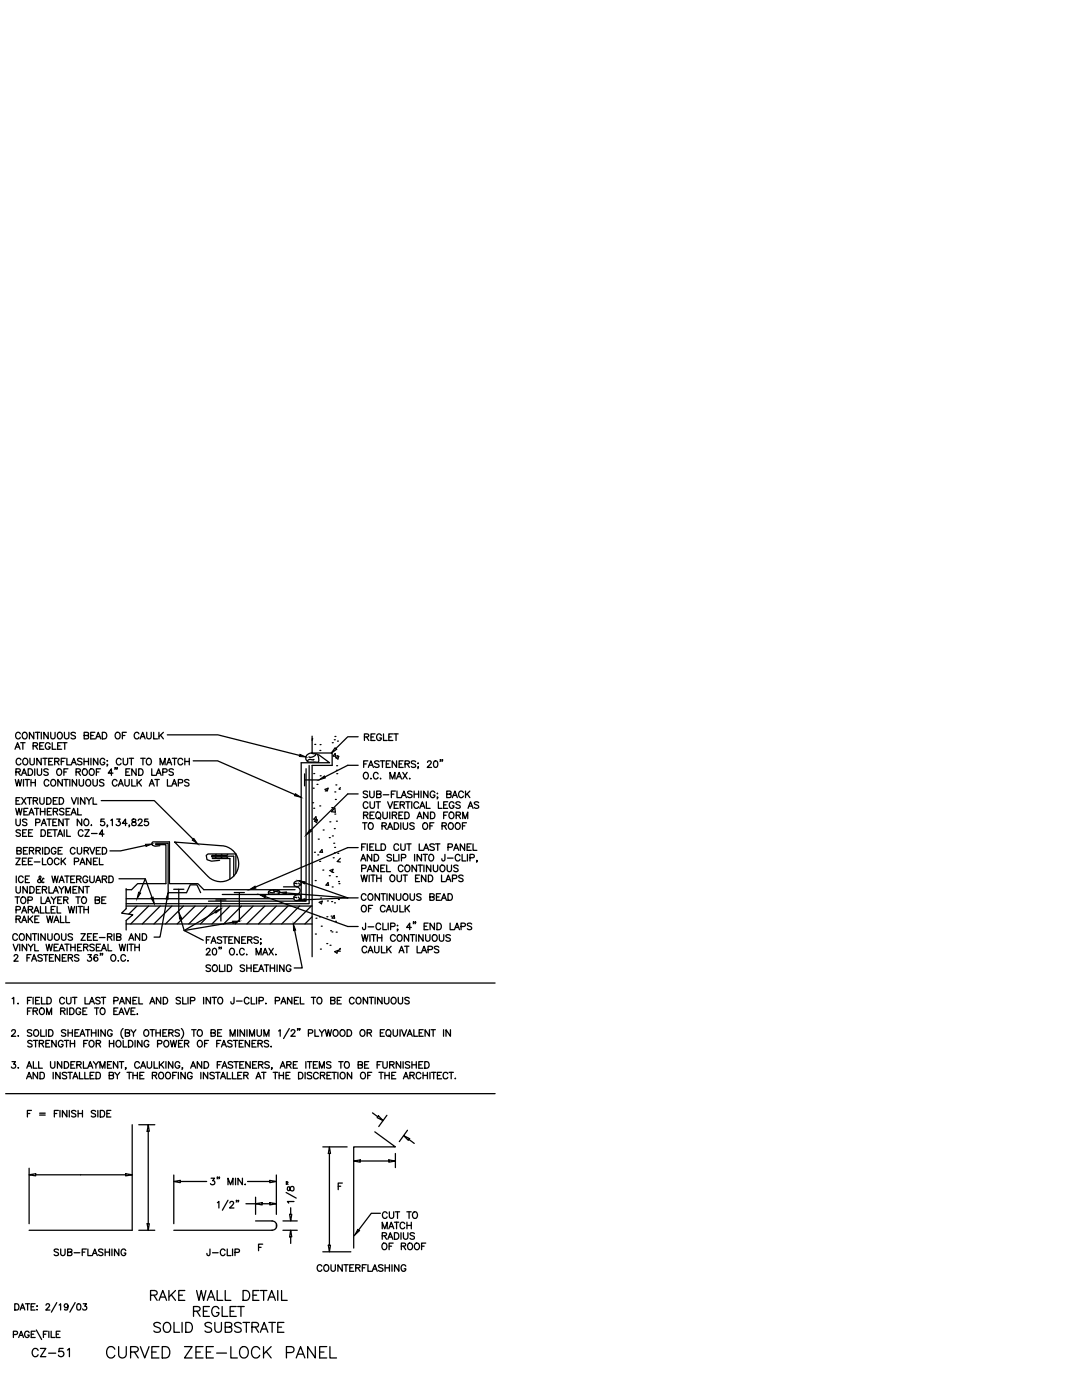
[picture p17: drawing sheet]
<svg xmlns="http://www.w3.org/2000/svg" width="216mm" height="279mm" viewBox="0 0 216 279" stroke-linecap="round" stroke-linejoin="round" font-family="sans-serif">
<defs><g id="words">
<text font-size="5.7" x="20.1" y="272.3">CURVED ZEE-LOCK PANEL</text>
<g font-size="4.9">
<text x="28.9" y="260.7">RAKE WALL DETAIL</text>
<text x="37.4" y="263.9">REGLET</text>
<text x="29.6" y="267.1">SOLID SUBSTRATE</text>
<text x="5.3" y="272">CZ-51</text>
</g>
<g font-size="4">
<text x="71.6" y="148.9">REGLET</text>
<text x="70.9" y="183.1">OF CAULK</text>
<text x="75.1" y="250.5">OF ROOF</text>
</g>
</g></defs>
<!-- layer: BORDER -->
<g fill="none" stroke="#000" stroke-width=".25">
<path d="M1.1 196.2h97.7M1.1 218.3h97.7M11.3 260l-1 1.9M15 260l-1.1 1.9M2.7 266.3h.7l.1-.2-.1-.3-.7-.1v1.2M2.9 260.2h.5a.68 .68 0 0 1 .4 .6 .68 .68 0 0 1-.4 .6h-.5zM3.7 266.9l.5-1.2 .5 1.2M4 261.4l.5-1.2 .5 1.2M4.2 261h.6M5.1 260.2h.8M5.5 260.2v1.2M5.8 266a.46 .46 0 0 0-.5-.3 .46 .46 0 0 0-.4 .4v.3a.45 .45 0 0 0 .5 .5 .45 .45 0 0 0 .4-.5h-.3"/>
<path d="M6.2 260.8h.5M6.2 266.3h.5M7 260.2h-.8v1.2h.8M7 265.7h-.8v1.2M7.2 265.4l1.1 1.9M7.4 260.6v.1zM7.4 261.3v.1zM8.7 266.3h.5M9.2 260.5l.1-.2 .4-.1 .2 .4-.8 .8h.9M9.4 265.7h-.7v1.2M9.7 265.7v1.2M10.2 265.7v1.2h.7"/>
<path d="M11.2 266.3h.5M11.8 260.4l.3-.2v1.2M12 265.7h-.8v1.2M13.6 260.6a.38 .38 0 0 1-.5 .4 .38 .38 0 0 1-.2-.6 .38 .38 0 0 1 .6 0l.1 .2a.59 .59 0 0 1-.5 .8l-.2-.1M15.5 260.3a.39 .39 0 0 1 .6 .1v.3a.53 .53 0 0 1-.5 .7 .82 .82 0 0 1-.1-1.1zM16.6 260.2h.7l-.4 .5a.41 .41 0 0 1 .3 .6 .41 .41 0 0 1-.7-.1"/>
</g>
<!-- layer: STRCTR -->
<g fill="none" stroke="#000" stroke-width=".25">
<path d="M62.3 146.9v3.4h4v2.5h-4v38.1M62.3 147.5l.1-.1-.1 .4M62.5 157.3h.1M62.6 154.4h.1M62.8 148.6h.1M63.3 156.5h.1M63.8 149.8h.1M63.9 148.6h.1M63.9 154.8h.1M64.9 157.5l.6-.2-.2 .5zM64.9 157.9h.1M65.1 157.7h.1"/>
<path d="M66.3 148.2h.1M66.7 147.6h.1M66.8 158h.1M66.8 147h.1M66.9 150.4l.1 .5h-.5zM66.9 159.5h.1M67 151.2l.6-.2-.2 .5zM67 156.6h.1M67.1 153.7h.1M67.2 152.8h.1M67.2 154.4h.1M67.2 150.8h.1"/>
<path d="M67.3 147.9h.1M67.9 157.2l-.2 .3h.2M25.2 177.3v4l-.9 .9 2.2 .4-1.3 1.1v1.9M34.9 168.1l9.1 .7a3.6 3.6 0 0 1 3.3 5 3.6 3.6 0 0 1-5.8 1.1zM62.4 160.2h.1M62.6 161.3h.1M62.7 170.1h.1M62.7 163.9l.6-.3-.1 .6zM62.9 175.7h.1M63 163l.1 .5h-.5zM63.4 170.6h.1M63.5 167.5h.1"/>
<path d="M63.8 171.9h.1M63.8 160.8h.1M64 179.2h.1M64.2 169.6l.2 .5h-.6zM64.4 173.6h.1M64.5 165.6h.1M65.3 179.8h.1M65.5 176.1l.1 .6-.5-.1zM65.7 167.2h.1M65.7 174.8h.1M65.8 164h.1M65.8 173.7l.6-.2-.1 .5z"/>
<path d="M66.2 179.9h.1M66.2 161.2h.1M66.3 177h.1M66.3 166.8h.1M66.4 174.1h.1M66.5 171.2h.1M66.6 168.3h.1M66.7 165.4h.1M66.7 170.2h.1M66.8 169.1h.1M66.8 162.5h.1M66.8 161.3l.1 .8-.8-.1z"/>
<path d="M67.1 175h.1M67.1 163.9h.1M67.4 170.3h.1M67.5 179.5h.1M67.5 175.9h.1M67.6 176.4h.1M67.9 171.3l-.6 .6 .6 .1M25.2 180.8h37.1M25.2 184.4h37.1M27.3 180.8l-1.6 1.6M29.7 180.8l-3.6 3.6M32 180.8l-3.6 3.6"/>
<path d="M34.3 180.8l-3.6 3.6M36.6 180.8l-3.6 3.6M38.9 180.8l-3.5 3.6M41.2 180.8l-3.5 3.6M43.6 180.8l-3.6 3.6M45.9 180.8l-3.6 3.6M48.2 180.8l-3.6 3.6M50.5 180.8l-3.6 3.6M52.8 180.8l-3.5 3.6M55.1 180.8l-3.5 3.6M57.5 180.8l-3.6 3.6M59.8 180.8l-3.6 3.6"/>
<path d="M62.1 180.8l-3.6 3.6M62.3 183l-1.5 1.4M62.9 186.4h.1M63 183.3h.1M63.7 180.1l.6-.3-.2 .6zM63.7 183h.1M63.9 189.4h.1M64.1 184.8h.1M65.2 188.3h.1M65.2 183h.1M65.9 188.7h.1M66 185.8h.1"/>
<path d="M66.1 182.8h.1M66.2 186h.1M66.7 182.7l.1 .6-.5-.1zM66.7 180.2h.1M66.8 189.9l.6-.2-.2 .5zM66.9 183.9h.1M67.1 186h.1M67.9 189.4v-.1l-.4 .5h.4"/>
</g>
<!-- layer: CMP-FLSH -->
<g fill="none" stroke="#000" stroke-width=".25">
<path d="M60.8 154.4v2.4M60.8 155.7h2.9M61.1 153.4v26.4h-19.5M61.2 150.7l.2-.1a1.09 1.09 0 0 1 1.2-.2 .98 .98 0 0 1 1 1.3 .5 .5 0 0 1-.3 .5 .5 .5 0 0 1-.5-.1h-.4a.93 .93 0 0 1-1.1-.2 .93 .93 0 0 1-.2-1.1zM61.7 152.8v27.6h-36.5M62.6 151.6l-.1 .1a.93 .93 0 0 0-1.2 .2M63 150.5a1.05 1.05 0 0 1-1.3 .5M63.6 150.6l2.2 1.6h-5.7v27.4M25.2 179.4h33.3M31 168.6h2.1v7.8h-5.6l-1.2 1.2h-1.1M31 168.3h2.6v9.9h3.6l.8-1.6h1.3l.7 1.6M31.9 168.8l-1 .1-.5-.2-.1-.5 .2-.2h3.3v8.4h5.7l1.2 1.2h18.2"/>
<path d="M34.7 177.5h2M35.7 177.5v4.6M42.4 171.3h3.5v4.1M42.4 170.9h4.2v4M43 171l.1 .2M43.1 179.6h2M43.1 170.5l-.1 .2M43.8 171.7l-1.6 .2-.9-.3-.1-.9 .3-.3h5.6v3.9M44.1 179.6v4.2M44.1 171l.2 .2M44.3 170.5l-.2 .2M45.5 170.5l-.2 .2h-2.9l-.2 .2 .2 .1h2.9l.2 .2"/>
<path d="M46.7 178.1h2.1M47.8 178.1v5.7M53.6 177.9l.7-.3a2.04 2.04 0 0 1 1.5 .3 .84 .84 0 0 1-1.1 .6l-1.1-.1zM53.6 177.9l.4 .2 .8 .1M54.6 178l.5-.1 .7 .3M56.6 177h2.5a.76 .76 0 0 1 .8 .8 .76 .76 0 0 1-.8 .7h-14.7M58.6 179.2h.6M58.7 176.4h.6M59.2 179.7l-.4-.1-.2-.5a.89 .89 0 0 1 1.4-.4v.2a.72 .72 0 0 1-.9 .8M59.3 176.9l-.6-.2v-.3a.86 .86 0 0 1 1.3-.5l.1 .1a.74 .74 0 0 1-.9 .9M59.5 179l.2 .3h.3M59.6 176.2l.1 .2 .4 .1"/>
<path d="M26.4 224.5v21h-20.6M74.8 225.9l4.1 3h-8.3v20.2M34.7 245.5h19.6M51 243.7h3.3M55.1 244.2v.8"/>
</g>
<!-- layer: DIM-TXT -->
<g fill="none" stroke="#000" stroke-width=".25">
<path d="M3 149.5l.5-1.3 .5 1.3M3.1 155.6l.3 1.3 .3-1.3 .3 1.3 .3-1.3M3.2 154.1l.7-.1 .1-.4-.8-.2v1.3M3.2 149.1h.6M3.2 159.8h.5M3.6 154.1l.4 .6M4 159.2h-.8v1.3h.8M4 146.5a.53 .53 0 0 0-.7-.3 .53 .53 0 0 0-.2 .8 .48 .48 0 0 0 .4 .5 .48 .48 0 0 0 .5-.4M4.1 148.2h.9M4.2 151.7a.54 .54 0 0 0-.8-.3 .54 .54 0 0 0-.2 .7 .49 .49 0 0 0 .4 .5 .49 .49 0 0 0 .6-.3M4.3 154.7l.5-1.3 .5 1.3M4.3 159.2l.9 1.3"/>
<path d="M4.5 154.3h.6M4.6 146.3a.6 .6 0 0 1 .8 .1 .6 .6 0 0 1-.1 .9 .6 .6 0 0 1-.8-.1 .6 .6 0 0 1 .1-.9zM4.6 148.2v1.3M4.7 151.5a.62 .62 0 0 1 .9 .2 .62 .62 0 0 1-.3 .9 .63 .63 0 0 1-.8-.3 .63 .63 0 0 1 .2-.8zM4.7 155.6v1.3M5 155.6h.9M5.2 159.2l-.9 1.3M5.4 155.6v1.3M5.4 159.2h.9M5.6 153.4h.5a.7 .7 0 0 1 .4 .7 .7 .7 0 0 1-.4 .6h-.5zM5.9 159.2v1.3M6 151.3v1l.4 .3 .4-.1v-1.2"/>
<path d="M6.2 155.6v1.3M6.2 156.2h.9M6.6 148.9l.8-.1v-.4l-.8-.2v1.3M6.6 159.8l.8-.1v-.4l-.8-.1v1.3M6.7 146.1v1.4l-.8-1.4v1.4M6.9 153.4v1.3M7.1 155.6v1.3M7.1 148.9l.4 .6M7.1 146.1h.8M7.1 159.8l.4 .7M7.4 153.4v1l.4 .3 .4-.1 .1-1.2M7.5 146.1v1.4"/>
<path d="M7.9 148.9h.5M7.9 159.2v.9l.4 .4 .4-.2 .1-1.1M8.2 151.3v1.3l-.8-1.3v1.3M8.2 146.1v1.4M8.5 151.3h.9M8.7 148.2h-.8v1.3h.8M9 151.3v1.3M9.3 159.2h.5a.71 .71 0 0 1 .4 .6 .71 .71 0 0 1-.4 .7h-.5zM9.6 153.6l-.3-.2-.6 .2 .2 .3 .6 .3 .1 .2v.2l-.3 .1-.6-.1M9.6 146.1v1.4l-.9-1.4v1.4M9.7 152h.5M9.7 155.9a.48 .48 0 0 0-.5-.3 .48 .48 0 0 0-.4 .5v.3a.48 .48 0 0 0 .4 .5 .48 .48 0 0 0 .5-.3"/>
<path d="M10 148.5a.49 .49 0 0 0-.6-.3 .49 .49 0 0 0-.4 .5v.3a.48 .48 0 0 0 .5 .5 .48 .48 0 0 0 .5-.5h-.3M10.1 146.1v1l.4 .4 .4-.2 .1-1.2M10.4 155.6a.62 .62 0 0 1 .7 .6 .62 .62 0 0 1-.7 .6l-.3-.4zM10.4 148.2v1.3h.8M10.5 151.3h-.8v1.3h.8M10.6 159.8h.5M10.9 152l.8-.1v-.4l-.8-.2v1.3M11.4 152l.4 .6M11.4 159.2h-.8v1.3h.8M11.5 148.9h.5M11.5 153.5a.62 .62 0 0 1 .8 .6 .62 .62 0 0 1-.8 .6l-.2-.5zM11.5 146.3a.62 .62 0 0 1 1 .2 .62 .62 0 0 1-.3 .9 .63 .63 0 0 1-.8-.3 .63 .63 0 0 1 .1-.8z"/>
<path d="M11.8 159.2h.5a.71 .71 0 0 1 .4 .6 .71 .71 0 0 1-.4 .7h-.5zM12.2 152h.5M12.3 148.2h-.8v1.3h.8M12.4 155.6v1.3l-.9-1.3v1.3M12.5 148.2h.9M12.7 154.1h.5M12.7 155.6h.9M12.9 146.1v1l.3 .4 .5-.2v-1.2M12.9 148.2v1.3M13 151.3h-.8v1.3M13.2 155.6v1.3M13.3 151.3v1.3h.8"/>
<path d="M13.6 153.4h-.9v1.3M13.9 155.6v1.3M14.2 152.6l.5-1.3 .5 1.3M14.3 159.2l.5 1.3 .4-1.3M14.4 152.2h.6M15.1 146.3l-.4-.2-.5 .2 .1 .4 .8 .4v.2l-.4 .2-.5-.2M15.2 154.1l.7-.1 .1-.4-.8-.2v1.3M15.3 155.6v1.3l-.9-1.3v1.3M15.6 159.2v1.3M15.6 154.1l.5 .6M15.8 155.6v.9l.4 .4 .4-.2 .1-1.1M16.3 151.5l-.3-.2-.4 .1-.1 .4 .7 .3 .1 .4-.3 .1-.5-.1"/>
<path d="M16.5 153.6a.62 .62 0 0 1 1 .2 .62 .62 0 0 1-.3 .9 .63 .63 0 0 1-.8-.3 .63 .63 0 0 1 .1-.8zM16.8 152h.9M16.8 151.3v1.3M16.8 146.8l.8-.1v-.4l-.8-.2v1.4l.8-.2 .1-.3-.3-.2M16.9 159.2v1.3l-.8-1.3v1.3M17.2 155.8l.2-.2a.61 .61 0 0 1 .7 .6 .61 .61 0 0 1-.7 .6l-.3-.4zM17.3 159.2l.4 .6v.7M17.7 151.3v1.3M17.9 153.6a.62 .62 0 0 1 .9 .2 .62 .62 0 0 1-.3 .9 .63 .63 0 0 1-.7-.3 .63 .63 0 0 1 .1-.8zM18.1 146.8h.5M18.1 151.3v1.3M18.3 159.2l-.6 .6"/>
<path d="M18.5 155.6v.9l.4 .4 .5-.2v-1.1M18.6 159.2v1.3h.7M18.9 146.1h-.8v1.4h.8M19.1 147.5l.5-1.4 .5 1.4M19.2 154.1h.5M19.3 147h.6M19.5 151.3v1.3l-.8-1.3v1.3M20.1 153.4h-.9v1.3M20.2 159.8h10.6l7.7 7.7M20.4 146.1h.5a.7 .7 0 0 1 .4 .7 .7 .7 0 0 1-.4 .7h-.5zM20.7 155.8l-.3-.2-.5 .2 .1 .3 .7 .4v.2l-.3 .2-.5-.2M20.9 151.7a.53 .53 0 0 0-.7-.3 .53 .53 0 0 0-.2 .7 .47 .47 0 0 0 .4 .6 .47 .47 0 0 0 .5-.6h-.3"/>
<path d="M21.3 151.8h.2zM21.5 152.6h-.2h.2l-.2 .3M22.5 154.3h-.9l.6-.9v1.3M23 153.2h-.1h.1l-.1 .4M23.1 146.3a.6 .6 0 0 1 .8 .1 .6 .6 0 0 1 0 .9 .6 .6 0 0 1-.9-.1 .6 .6 0 0 1 .1-.9zM23.4 155.9a.48 .48 0 0 0-.6-.3 .48 .48 0 0 0-.4 .5v.3a.48 .48 0 0 0 .4 .5 .48 .48 0 0 0 .6-.3M23.4 153.2h-.1h.1l-.1 .4M23.6 156.9l.5-1.3 .5 1.3M23.8 156.4h.6M24.2 151.7a.54 .54 0 0 0-.8-.3 .54 .54 0 0 0-.2 .7 .49 .49 0 0 0 .4 .5 .49 .49 0 0 0 .6-.3M24.4 146.8h.5M24.6 151.3v1l.4 .3 .4-.1 .1-1.2"/>
<path d="M24.9 155.6v.9l.4 .4 .4-.2 .1-1.1M25.1 154.1h.5M25.2 146.1h-.8v1.4M25.8 151.3h.9M25.9 153.4h-.8v1.3h.8M26.2 151.3v1.3M26.3 155.6v1.3h.7M27.2 153.4v1.3l-.9-1.3v1.3M27.4 155.6v1.3M27.7 153.4h.4a.7 .7 0 0 1 .5 .7 .7 .7 0 0 1-.5 .6h-.4zM27.7 156.1l.5 .8M27.7 146.5a.53 .53 0 0 0-.7-.3 .53 .53 0 0 0-.2 .8 .48 .48 0 0 0 .4 .5 .48 .48 0 0 0 .5-.4"/>
<path d="M28 147.5l.5-1.4 .5 1.4M28.1 151.3h.9M28.2 147h.6M28.2 155.6l-.8 .8M28.5 151.3v1.3M29.3 146.1v1l.4 .4 .4-.2 .1-1.2M29.3 151.5a.62 .62 0 0 1 .9 .2 .62 .62 0 0 1-.2 .9 .63 .63 0 0 1-.8-.3 .63 .63 0 0 1 .1-.8zM29.8 156.9l.5-1.3 .5 1.3M30 156.4h.6M30.3 153.4v1.3h.7M30.7 146.1v1.4h.7M30.9 155.6h.9"/>
<path d="M31.2 154.7l.5-1.3 .5 1.3M31.4 154.3h.6M31.4 155.6v1.3M31.7 146.1v1.4M31.9 152.6v-1.3l.6 1.3 .4-1.3v1.3M32 146.7l.6 .8M32.5 154.1h.7l.1-.2v-.3l-.8-.2v1.3M32.6 146.1l-.9 .9M33.3 152.6l.5-1.3 .5 1.3M33.4 146.7h10.1l16.3 4.1M33.4 155.6v1.3h.7M33.5 152.2h.6"/>
<path d="M34.3 156.9l.5-1.3 .5 1.3M34.4 151.3h.9M34.5 156.4h.6M34.6 153.6l-.3-.2-.6 .2 .2 .3 .6 .3 .1 .2v.2l-.3 .1-.6-.1M34.8 151.3v1.3M35.6 156.2h.8v-.5l-.8-.1v1.3M36.5 151.7a.54 .54 0 0 0-.8-.3 .54 .54 0 0 0-.2 .7 .49 .49 0 0 0 .4 .5 .49 .49 0 0 0 .6-.3M36.9 152h.9M36.9 151.3v1.3M37.7 155.8l-.3-.2-.6 .2 .2 .3 .6 .2 .1 .2-.1 .3-.4 .1-.4-.2M37.8 151.3v1.3M38.6 151.8h4.8l15.5 6.8"/>
<path d="M66.9 149.2l.3 .3-1.1 .8zM71.5 147h-2.1l-2.4 2.4M71.5 152.7h-2.1l-4.6 2.4M71.5 158.4h-2.1l-7.4 7.3M72.6 152.5h.5M72.6 154.3a.6 .6 0 0 1 .9 .1 .6 .6 0 0 1-.1 .9 .6 .6 0 0 1-.9-.1 .6 .6 0 0 1 .1-.9zM73.3 158.1l-.3-.2h-.4l-.1 .2 .1 .3 .6 .2 .1 .4-.3 .2-.5-.2M73.4 151.8h-.8v1.4M73.5 153.2l.5-1.4 .5 1.4M73.7 152.7h.6M73.8 157.9v.9l.4 .4 .4-.2 .1-1.1M73.9 155.4h.2z"/>
<path d="M75.1 158.5l.8-.1 .1-.3-.3-.2h-.6v1.3l.9-.1v-.4l-.3-.2M75.4 154.5a.53 .53 0 0 0-.7-.3 .53 .53 0 0 0-.2 .8 .48 .48 0 0 0 .4 .5 .48 .48 0 0 0 .5-.4M75.6 152l-.3-.2-.6 .2 .2 .4 .6 .2 .1 .2v.2l-.3 .2-.6-.2M75.9 151.8h.9M75.9 155.3v.2zM76.3 151.8v1.4M76.5 158.6h1.1M77.1 152.5h.5M77.8 155.5v-1.4l.5 1.4 .5-1.4v1.4M77.9 151.8h-.8v1.4h.8M78.1 158.5h.5M78.9 157.9h-.8v1.3"/>
<path d="M79.1 151.8v1.4l-.8-1.4v1.4M79.1 155.5l.5-1.4 .5 1.4M79.2 157.9v1.3h.8M79.3 155h.6M79.6 152.5h.5M80.1 159.2l.5-1.3 .5 1.3M80.3 158.7h.6M80.4 154.1l.8 1.4M80.4 151.8h-.8v1.4h.8M80.8 152.5l.8-.1 .1-.2-.1-.2-.8-.2v1.4M81.2 152.5l.5 .7M81.2 154.1l-.8 1.4"/>
<path d="M81.8 155.3v.2zM82.2 158.1l-.3-.2-.6 .2 .2 .3 .6 .2 .1 .2v.2l-.3 .2-.6-.2M82.6 158.5h.9M82.6 157.9v1.3M82.9 152l-.3-.2-.4 .1-.1 .4 .7 .3 .1 .4-.3 .2-.5-.2M83.4 152.4h.1zM83.5 153.1h-.1h.1l-.1 .3M83.5 157.9v1.3M84 157.9v1.3M85.3 152.2l.3-.4h.2l.2 .3-.1 .4-.7 .7h.9M85.4 157.9v1.3l-.9-1.3v1.3M86.7 151.9a.41 .41 0 0 1 .6 .2l.1 .3a.57 .57 0 0 1-.5 .8 .83 .83 0 0 1-.2-1.3z"/>
<path d="M86.8 158.2a.53 .53 0 0 0-.8-.3 .53 .53 0 0 0-.2 .8 .47 .47 0 0 0 .5 .5 .47 .47 0 0 0 .5-.5h-.3M87.2 158.4h.1zM87.3 159.1h-.1h.1l-.1 .3M87.9 151.7h-.1h.1l-.1 .3M88.3 151.7h-.1h.1l-.1 .3M89.1 158.5l.8-.1 .1-.4-.9-.1v1.3l.9-.1v-.5l-.3-.1M90.3 159.2l.5-1.3 .5 1.3M90.5 158.7h.6M92.5 158.2a.54 .54 0 0 0-.8-.3 .54 .54 0 0 0-.2 .8 .49 .49 0 0 0 .4 .5 .49 .49 0 0 0 .6-.3M92.9 157.9v1.3M93.2 158.4l.6 .8M93.8 157.9l-.9 .8"/>
<path d="M3 179h.9M3.1 161.3l.4 1.3 .3-1.3 .3 1.3 .3-1.3M3.2 171.3h.8l-.8 1.3h.8M3.2 163.5v.9l.4 .4 .4-.2v-1.1M3.2 176.9v1l.4 .3 .4-.2 .1-1.1M3.2 174.8v1.3M3.4 169.8l.7-.1 .1-.4-.8-.2v1.3l.8-.1v-.3l-.3-.2M3.5 179v1.3M4.1 165.8l-.3-.2-.6 .2 .1 .2 .7 .3 .1 .2-.1 .3-.5 .1-.3-.2M4.4 179.1a.62 .62 0 0 1 .8 .6 .62 .62 0 0 1-.8 .5l-.3-.4v-.3zM4.5 171.9h.5M4.5 166.2h.5"/>
<path d="M4.6 175.1a.53 .53 0 0 0-.7-.2 .53 .53 0 0 0-.2 .7 .48 .48 0 0 0 .4 .5 .48 .48 0 0 0 .5-.3M4.7 169.8h.5M4.8 162h.5M5.1 175.5h.5M5.3 171.3h-.8v1.3h.8M5.3 165.6h-.8v1.3h.8M5.4 163.7l-.3-.2-.6 .2 .1 .3 .8 .4v.2l-.3 .2-.6-.2M5.4 176.9v1.3l-.8-1.3v1.3M5.5 169.1h-.8v1.3h.8M5.6 161.3h-.8v1.3h.8M5.6 179.7l.7-.1 .2-.2-.1-.3-.8-.1v1.3M5.7 171.9h.5"/>
<path d="M5.7 166.2h.5M5.8 162.6l.5-1.3 .5 1.3M5.9 174.8h-.8v1.3h.8M5.9 169.8l.7-.1 .1-.4-.8-.2v1.3M6 176.9h.4a.71 .71 0 0 1 .4 .7 .71 .71 0 0 1-.4 .6h-.4zM6 162.2h.6M6.3 169.8l.4 .6M6.5 171.3h-.8v1.3h.8M6.5 165.6h-.8v1.3h.8M6.8 172h1.2M6.9 161.3h.9M7.1 164.2l.8-.1 .1-.2-.1-.3-.8-.1v1.3"/>
<path d="M7.2 169.8l.7-.1 .1-.4-.8-.2v1.3M7.3 177.5h.5M7.3 161.3v1.3M7.6 169.8l.5 .6M8.1 176.9h-.8v1.3h.8M8.1 162h.9M8.1 161.3v1.3M8.2 165.6h.4a.71 .71 0 0 1 .5 .7 .71 .71 0 0 1-.5 .6h-.4zM8.2 179v1.3h.8M8.2 164.8l.5-1.3 .5 1.3M8.4 164.3h.6M8.5 177.5h.7l.1-.2v-.2l-.8-.2v1.3"/>
<path d="M8.5 171.3v1.3h.7M8.5 169.1v1.3M8.7 175.4l-.1-.1a.85 .85 0 0 1-1 .8v-.5l.6-.5-.2-.3-.2 .2 .1 .3 .5 .8h.3v-.1M8.9 177.5l.4 .7M9 161.3v1.3M9 169.1h.4a.71 .71 0 0 1 .5 .7 .71 .71 0 0 1-.5 .6h-.4zM9.3 179.9h.6M9.4 163.5h.8M9.4 162h.6M9.5 166.2h.5M9.6 171.4l.1-.1a.61 .61 0 0 1 .8 .6 .61 .61 0 0 1-.8 .6l-.2-.4zM9.8 176.9v1.3h.7"/>
<path d="M9.8 163.5v1.3M10.2 179l.5 .6v.7M10.3 161.3h-.9v1.3h.9M10.3 165.6h-.8v1.3h.8M10.4 174.8l.3 1.3 .3-1.3 .3 1.3 .3-1.3M10.5 165.6h.9M10.5 164.1h.6M10.6 178.2l.5-1.3 .5 1.3M10.6 162l.8-.1 .1-.4-.9-.2v1.3M10.8 177.8h.7M11 165.6v1.3M11.1 162l.4 .6"/>
<path d="M11.2 169.5a.53 .53 0 0 0-.8-.3 .53 .53 0 0 0-.2 .7 .47 .47 0 0 0 .5 .6 .47 .47 0 0 0 .5-.6h-.3M11.2 179l-.5 .6M11.4 163.5h-.9v1.3h.9M11.5 166.9l.5-1.3 .5 1.3M11.5 179.6h.5M11.6 169.8h.5M11.7 166.5h.6M11.8 176.9l.5 .6v.7M11.8 171.6a.48 .48 0 0 0-.6-.3 .48 .48 0 0 0-.4 .5v.3a.48 .48 0 0 0 .4 .5 .48 .48 0 0 0 .6-.3M11.8 176.1l.5-1.3 .5 1.3M12 175.7h.6M12.2 171.3v1.3"/>
<path d="M12.3 179h-.8v1.3h.8M12.4 169.1h-.8v1.3h.8M12.5 171.8l.6 .8M12.6 163.5v1.3l-.9-1.3v1.3M12.7 179.6l.7-.1 .2-.1-.1-.3-.8-.1v1.3M12.7 161.5l-.2-.2-.6 .2 .1 .3 .7 .4-.1 .4h-.4l-.3-.2M12.8 176.9l-.5 .6M12.8 165.6v1.3M12.9 163.5h.9M12.9 174.8h.9M13.1 178.2v-1.3l.5 1.3 .5-1.3v1.3M13.1 171.3l-.9 .8"/>
<path d="M13.1 179.6l.5 .7M13.2 162h.5M13.3 165.6v1.3h.8M13.4 163.5v1.3M13.4 174.8v1.3M14 161.3h-.8v1.3h.8M14.1 175.5h.5M14.2 162.6l.5-1.3 .5 1.3M14.4 162.2h.6M14.6 177.5h.5M14.8 172l.8-.1 .1-.2-.1-.3-.8-.1v1.3M14.9 174.8h-.8v1.3h.8"/>
<path d="M15 169.5a.53 .53 0 0 0-.8-.3 .53 .53 0 0 0-.2 .7 .48 .48 0 0 0 .4 .5 .48 .48 0 0 0 .6-.3M15.1 179h.9M15.3 175.5l.8-.1v-.4l-.8-.2v1.3M15.4 176.9h-.8v1.3h.8M15.4 169.1v1l.4 .3 .4-.1 .1-1.2M15.5 161.3v1.3h.8M15.6 179v1.3M15.7 175.5l.5 .6M16 172.6l.5-1.3 .5 1.3M16.2 172.1h.6M16.3 163.5v1.3l-.9-1.3v1.3M16.5 179.1a.62 .62 0 0 1 .8 .6 .62 .62 0 0 1-.8 .5l-.2-.4z"/>
<path d="M16.6 165.9a.48 .48 0 0 0-.6-.3 .48 .48 0 0 0-.4 .5v.3a.48 .48 0 0 0 .4 .5 .48 .48 0 0 0 .6-.3M16.6 176.9v1.3l-.8-1.3v1.3M16.8 169.8l.7-.1 .1-.4-.8-.2v1.3M16.9 165.6h.9l-.9 1.3h.9M16.9 176.9h.9M17 163.5a.61 .61 0 0 1 .7 .6 .61 .61 0 0 1-.7 .6l-.3-.4zM17.2 169.8l.5 .6M17.4 176.9v1.3M17.5 175.1a.54 .54 0 0 0-.7-.2 .54 .54 0 0 0-.3 .7 .48 .48 0 0 0 .5 .6 .48 .48 0 0 0 .5-.6h-.3M17.9 174.8v1l.4 .3 .4-.1 .1-1.2M17.9 169.1l.5 1.3 .5-1.3M18.1 171.3v1.3l-.8-1.3v1.3"/>
<path d="M18.2 164.7h.1zM18.3 166.3h1.1M18.7 171.9h.4M19 179.6l.8-.1 .1-.2-.3-.3h-.6v1.3l.8-.1 .1-.3-.3-.3M19.1 176.1l.5-1.3 .5 1.3M19.2 169.8h.5M19.3 175.7h.6M19.5 171.3h-.8v1.3h.8M19.8 171.3v1.3h.8M20 169.1h-.8v1.3h.8M20.3 179.6h.5M20.4 175.5l.8-.1v-.4l-.8-.2v1.3"/>
<path d="M20.4 169.1h.5a.71 .71 0 0 1 .4 .7 .71 .71 0 0 1-.4 .6h-.5zM20.8 166.5h-1l.6-.9v1.3M20.8 163.5h-.6l-.1 .5a.46 .46 0 0 1 .7 0 .46 .46 0 0 1-.1 .7 .46 .46 0 0 1-.6-.2M20.9 175.5l.4 .6M21.1 179h-.8v1.3h.8M21.5 164.7h-.2h.2l-.2 .3M21.7 174.8h.5a.71 .71 0 0 1 .4 .7 .71 .71 0 0 1-.4 .6h-.5zM22.1 163.7l.3-.2v1.3M23.3 163.5h.7l-.4 .5a.43 .43 0 0 1 .3 .7 .43 .43 0 0 1-.7-.2M23.7 175.4h5.3l1.3 3.7M25.3 164.3h-.9l.6-.8v1.3M25.9 164.7h-.2h.2l-.2 .3"/>
<path d="M26.4 163.5v.4l.6 .2 .2 .2a.43 .43 0 0 1-.5 .5 .43 .43 0 0 1-.4-.5l.8-.5-.1-.3zM27.6 163.8l.2-.3h.4l.1 .2-.1 .5-.7 .6h.9M29 175.4l-1.1 2.8M29.1 168.7l-5 1.1h-2.2M29.5 163.5h-.6l-.1 .5a.47 .47 0 0 1 .7 0 .47 .47 0 0 1 0 .7 .47 .47 0 0 1-.7-.2M33.3 179.4l-1.4 7.6h-1.2M53 179l16.4 5.9h2.1M57.1 178.2l12.3 1M60.8 176.2l8.6 3M69.4 179.2h2.1M69.4 179.2l-8.5 .4M71.5 169.2h-2.1l-18.4 7.8"/>
<path d="M72 171.8l.5-1.3 .5 1.3M72 174.6l.4 1.4 .3-1.4 .3 1.4 .3-1.4M72.2 173.3h.7l.2-.2-.1-.3-.8-.2v1.4M72.2 171.4h.6M72.2 169h.5M72.4 164.2h.8M72.5 162.7l.8-.1v-.4l-.8-.1v1.3M72.8 164.2v1.3M73 162.7l.4 .7M73 168.4h-.8v1.3M73 178.7a.48 .48 0 0 0-.5-.3 .48 .48 0 0 0-.4 .5v.3a.48 .48 0 0 0 .4 .5 .48 .48 0 0 0 .5-.3M73.3 174l.5-1.4 .5 1.4"/>
<path d="M73.3 168.4v1.3M73.4 160.3a.48 .48 0 0 0-.5-.3 .48 .48 0 0 0-.4 .5v.3a.48 .48 0 0 0 .4 .5 .48 .48 0 0 0 .5-.3M73.5 173.5h.6M73.6 164.4l.1-.1a.61 .61 0 0 1 .8 .6 .61 .61 0 0 1-.8 .6l-.2-.5zM73.7 178.4a.61 .61 0 0 1 .7 .6 .61 .61 0 0 1-.7 .6l-.3-.4 .1-.5zM73.7 174.6v1.4M73.8 169h.5M73.8 160v.9l.4 .4 .5-.2v-1.1M73.8 162.7h.5M74 174.6h.9M74.2 170.5v1.3l-.9-1.3v1.3M74.4 174.6v1.4"/>
<path d="M74.6 168.4h-.8v1.3h.8M74.7 170.5h.4a.7 .7 0 0 1 .5 .7 .7 .7 0 0 1-.5 .6h-.4zM74.7 162.1h-.9v1.3h.9M75 168.4v1.3h.7M75 160h.9M75.1 162.3l.1-.2a.62 .62 0 0 1 .8 .6 .62 .62 0 0 1-.8 .6l-.2-.4zM75.2 174.6v1.4M75.2 175.3h.8M75.5 160v1.3M75.5 172.6v1.4l-.9-1.4v1.4M75.5 163.1l.4 .4M75.7 178.4v1.3l-.8-1.3v1.3"/>
<path d="M76 173.3h.5M76 168.4h.5a.68 .68 0 0 1 .4 .7 .68 .68 0 0 1-.4 .6h-.5zM76 174.6v1.4M76 178.4h.9M76.2 164.8h.8v-.5l-.8-.1v1.3M76.4 162.1v.9l.4 .4 .4-.2 .1-1.1M76.5 178.4v1.3M76.7 164.8l.4 .7M76.8 172.6h-.8v1.4h.8M77.2 172.6v1.4h.7M77.2 178.4v1.3M77.4 165.5l.4-1.3 .5 1.3"/>
<path d="M77.4 160l.4 1.3 .5-1.3M77.5 165.1h.7M77.8 162.1v1.3M78 174.7a.61 .61 0 0 1 .8 .6 .61 .61 0 0 1-.8 .6l-.2-.4 .1-.5zM78.1 170.7l-.3-.2-.6 .2 .2 .3 .6 .3 .1 .1v.2l-.3 .2-.6-.2M78.3 162.7l.7-.1 .1-.4-.8-.1v1.3M78.5 170.5v1.3h.8M78.6 178.4v1.3l-.9-1.3v1.3M78.7 164.2h.4a.7 .7 0 0 1 .5 .7 .7 .7 0 0 1-.5 .6h-.4zM78.7 160.6h.4M78.7 162.7l.4 .7M79.1 178.4v.9l.4 .4 .4-.2 .1-1.1"/>
<path d="M79.2 174.6v1l.4 .4 .4-.2 .1-1.2M79.5 160h-.8v1.3h.8M79.5 168.7a.48 .48 0 0 0-.5-.3 .48 .48 0 0 0-.4 .5v.3a.48 .48 0 0 0 .4 .5 .48 .48 0 0 0 .5-.3M79.6 170.5v1.3M79.6 162.7h.5M79.8 160.6h.8l.1-.5-.9-.1v1.3M80 168.4v.9a.44 .44 0 0 0 .4 .4 .44 .44 0 0 0 .4-.4v-.9M80 164.2v1.3M80.1 171.2l.8-.1v-.5l-.8-.1v1.3M80.3 160.6l.4 .7M80.4 162.1h-.8v1.3h.8M80.4 172.9a.48 .48 0 0 0-.5-.3 .48 .48 0 0 0-.4 .5v.4a.48 .48 0 0 0 .4 .5 .48 .48 0 0 0 .5-.4"/>
<path d="M80.4 174.6h.9M80.5 164.2v.9l.3 .4 .5-.2v-1.1M80.7 178.4a.61 .61 0 0 1 .7 .6 .61 .61 0 0 1-.7 .6l-.3-.4 .1-.5zM80.8 162.1h.4a.71 .71 0 0 1 .5 .6 .71 .71 0 0 1-.5 .7h-.4zM80.8 174.6v1.4M81 160h.8M81 172.7a.62 .62 0 0 1 .8 .6 .62 .62 0 0 1-.8 .6l-.2-.4v-.6zM81.2 168.4h.8M81.4 160v1.3M81.6 168.4v1.3M81.8 178.4v.9l.4 .4 .3-.1 .2-.3v-.9M82.2 160v1.3"/>
<path d="M82.6 164.4l-.3-.2-.5 .2 .1 .3 .7 .4v.2l-.3 .2-.5-.2M82.7 170.5v1.3M82.9 175.3h.5M83.1 172.6v1.4l-.9-1.4v1.4M83.2 163.4l.5-1.3 .5 1.3M83.4 172.6h.9M83.4 163h.6M83.5 160.3a.49 .49 0 0 0-.5-.3 .49 .49 0 0 0-.4 .5v.3a.49 .49 0 0 0 .4 .5 .49 .49 0 0 0 .5-.3M83.7 168.4v1.3h.7M83.7 174.6h-.8v1.4h.8M83.8 161.3l.5-1.3 .5 1.3M83.8 172.6v1.4"/>
<path d="M84 160.9h.6M84 178.6l-.3-.2-.6 .2 .2 .3 .7 .3v.3l-.3 .2-.6-.2M84.1 170.5v1.3l-.9-1.3v1.3M84.4 170.5h.9M84.5 164.4l.1-.1a.61 .61 0 0 1 .8 .6 .61 .61 0 0 1-.8 .6l-.3-.5zM84.5 169.7l.5-1.3 .5 1.3M84.6 172.6v1.4M84.7 169.3h.7M84.8 170.5v1.3M85 174.6v1.4l-.9-1.4v1.4M85.1 160v1.3h.7M85.4 162.1v1.3l-.9-1.3v1.3"/>
<path d="M85.5 174.6h.4a.7 .7 0 0 1 .5 .7 .7 .7 0 0 1-.5 .7h-.4zM85.8 170.6a.62 .62 0 0 1 .8 .6 .62 .62 0 0 1-.8 .6l-.3-.5zM85.8 179l.7-.1 .1-.4-.8-.1v1.3l.8-.2v-.2l-.3-.3M85.8 164.8h.5M85.9 162.1a.71 .71 0 0 1 .8 .3 .71 .71 0 0 1-.1 .8l-.7 .2zM86 172.6v1.4l-.9-1.4v1.4M86.5 172.6v1l.4 .4 .4-.2v-1.2M86.6 164.2h-.8v1.3M86.7 168.6l-.4-.2-.5 .2 .1 .3 .6 .3 .2 .1v.2l-.4 .2-.5-.2M86.9 168.4h.9M87.1 179h.5M87.3 168.4v1.3"/>
<path d="M87.5 160v1.3h.7M87.9 178.4h-.8v1.3h.8M87.9 172.8l.1-.1a.61 .61 0 0 1 .8 .6 .61 .61 0 0 1-.8 .6l-.2-.4zM88.1 179.7l.5-1.3 .5 1.3M88.1 174.6v1.4h.7M88.2 164.8h.7l.1-.5-.8-.1v1.3M88.3 179.3h.6M88.5 162.7h.5M88.5 160.6h.5M88.7 164.8l.4 .7M88.8 170.5l-.1 1.2-.4 .1-.1-.4M89 176l.5-1.4 .5 1.4"/>
<path d="M89.2 175.5h.6M89.2 172.6v1l.4 .4 .4-.2 .1-1.2M89.3 171.3h1.1M89.3 162.1h-.8v1.3M89.3 160h-.8v1.3h.8M89.4 178.4h.4a.71 .71 0 0 1 .5 .6 .71 .71 0 0 1-.5 .7h-.4zM89.4 169.1l.8-.1 .1-.2-.1-.3-.8-.1v1.3M89.6 164.4l.1-.1a.61 .61 0 0 1 .8 .6 .61 .61 0 0 1-.8 .6l-.2-.5zM89.7 162.3l.1-.2a.61 .61 0 0 1 .8 .6 .61 .61 0 0 1-.8 .6l-.2-.4zM90.3 175.3h.7l.2-.2-.1-.3-.8-.2v1.4M90.5 169.7l.5-1.3 .5 1.3M90.6 160.3a.48 .48 0 0 0-.6-.3 .48 .48 0 0 0-.4 .5v.3a.47 .47 0 0 0 .5 .5 .47 .47 0 0 0 .5-.5h-.3"/>
<path d="M90.7 169.3h.6M91 164.4l.1-.1a.61 .61 0 0 1 .8 .6 .61 .61 0 0 1-.8 .6l-.3-.5zM91 162.7l.8-.1v-.4l-.8-.1v1.3M91.4 172.8l-.3-.2-.6 .2 .2 .3 .6 .4 .1 .3-.3 .2-.6-.2M91.4 162.7l.5 .7M91.8 170.8a.54 .54 0 0 0-.8-.2 .54 .54 0 0 0-.2 .7 .49 .49 0 0 0 .4 .5 .49 .49 0 0 0 .6-.3M91.8 160.2l-.3-.2-.5 .2 .1 .3 .7 .4v.2l-.3 .2-.5-.2M92.2 170.5v1.3h.8M92.3 164.8h.5M92.3 163.4v-1.3l.5 1.3 .5-1.3v1.3M92.4 174.8l-.3-.2-.6 .2 .2 .3 .7 .5v.2l-.3 .2-.6-.2M92.7 168.4v1.3l-.9-1.3v1.3"/>
<path d="M93.1 164.2h-.8v1.3M93.2 169h.5M93.3 170.5v1.3M93.4 161.3l.5-1.3 .5 1.3M93.6 160.9h.6M93.8 171.2l.8-.1v-.5l-.8-.1v1.3M94 168.4h-.8v1.3h.8M94.4 168.4v1.3h.8M95.2 171.8h-.1h.1l-.1 .3M95.5 160.2l-.3-.2-.6 .2 .2 .3 .7 .4v.2l-.3 .2-.6-.2M2.4 199.3l.3-.3v1.4M2.6 188.4l.5 1.4 .5-1.4"/>
<path d="M2.8 190.8l.3-.3h.2l.3 .3-.2 .4-.6 .6h.8M3.2 181.6l.8-.1v-.5l-.8-.1v1.3M3.2 183.4h.8v-.5l-.8-.1v1.3M3.5 186.7a.48 .48 0 0 0-.6-.4 .48 .48 0 0 0-.4 .6v.3a.48 .48 0 0 0 .4 .5 .48 .48 0 0 0 .6-.3M3.6 183.4l.5 .7M3.9 188.4v1.4M4 186.5l.1-.1a.62 .62 0 0 1 .8 .6 .62 .62 0 0 1-.8 .6l-.3-.4zM4.3 182.2l.5-1.3 .5 1.3M4.3 184.1l.5-1.3 .5 1.3M4.5 181.8h.7M4.5 183.7h.7M5.3 188.4v1.4l-.9-1.4v1.4"/>
<path d="M5.4 191.1h.5M5.5 199.7h.5M5.6 188.4l.5 .7v.7M5.6 181.5h.8l.1-.3-.3-.3h-.6v1.3M5.6 182.8v1.3M6 183.4l.5 .7M6.1 181.5l.4 .7M6.2 186.3v1.4l-.9-1.4v1.4M6.2 190.5h-.8v1.3M6.3 199h-.8v1.4M6.3 191.8l.5-1.3 .5 1.3M6.5 186.3h.9"/>
<path d="M6.5 191.4h.6M6.5 182.8l-.9 .9M6.6 199v1.4M6.6 188.4l-.5 .7M6.8 182.2l.5-1.3 .5 1.3M6.9 186.3v1.4M6.9 188.4v1.4h.8M6.9 181.8h.7M6.9 183.4h.6M7.1 199.7h.5M7.6 186.3v1.4M7.8 182.8h-.9v1.3h.9"/>
<path d="M7.9 199h-.8v1.4h.8M8.1 180.9v1.3h.7M8.3 199v1.4h.7M8.4 190.7l-.3-.2-.5 .2 .1 .3 .7 .4v.2l-.3 .2-.5-.2M8.7 190.5h.9M9 186.3v1.4l-.8-1.4v1.4M9.1 180.3l.5-1.3 .5 1.3M9.1 180.9v1.3h.8M9.1 190.5v1.3M9.2 188.4l.3 1.4 .3-1.4 .3 1.4 .3-1.4M9.3 182.8l.3 1.3 .4-1.3 .3 1.3 .3-1.3M9.4 199h.4a.7 .7 0 0 1 .5 .7 .7 .7 0 0 1-.5 .7h-.4z"/>
<path d="M9.5 186.3v1l.4 .4 .4-.2 .1-1.2M9.9 191.1h.5M10.2 181.5h.5M10.7 190.5h-.8v1.3h.8M10.8 184.1l.5-1.3 .5 1.3M10.8 189.1h.5M11 183.7h.6M11 186.5l.1-.1a.61 .61 0 0 1 .8 .6 .61 .61 0 0 1-.8 .6l-.3-.4zM11 180.9h-.8v1.3h.8M11.4 180.9v1.3h.7M11.6 188.4h-.8v1.4h.8M11.8 189.8l.5-1.4 .5 1.4"/>
<path d="M11.9 190.5v1.3l-.8-1.3v1.3M12 189.3h.6M12.1 182.8v1.3h.7M12.3 186.3v1l.3 .4 .5-.2 .1-1.2M12.4 191.1h.5M12.9 199.4a.49 .49 0 0 0-.6-.4 .49 .49 0 0 0-.4 .5v.3a.49 .49 0 0 0 .4 .6 .49 .49 0 0 0 .6-.4M12.9 188.4h.9M13.1 182.8v1.3h.8M13.2 190.5h-.8v1.3h.8M13.3 199v1l.4 .4 .4-.2 .1-1.2M13.4 188.4v1.4M13.6 191.1h.8v-.5l-.8-.1v1.3"/>
<path d="M13.6 180.9l.4 1.3 .3-1.3 .3 1.3 .3-1.3M14.1 191.1l.4 .7M14.1 189.1h.9M14.1 188.4v1.4M14.5 186.5l-.4-.2-.5 .2 .1 .4 .7 .3 .1 .3-.4 .2-.5-.2M14.5 199h.9M14.9 199v1.4M15 188.4v1.4M15.2 180.9v1.3M15.5 189.1h.5M15.6 180.9h.9M15.7 190.7l-.3-.2-.5 .2 .1 .3 .7 .4v.2l-.3 .2-.5-.2"/>
<path d="M16 180.9v1.3M16.2 186.3h.8l-.8 1.4h.8M16.3 188.4h-.8v1.4h.8M16.7 189.1l.7-.1 .2-.2-.1-.2-.8-.2v1.4M16.7 180.9v1.3M16.7 181.5h.9M17 199v1.4h.7M17.1 189.1l.5 .7M17.5 187h.5M17.6 190.5h.6l-.3 .5a.43 .43 0 0 1 .3 .7 .43 .43 0 0 1-.8-.1M17.6 180.9v1.3M18 199.9h.7"/>
<path d="M18.3 186.3h-.8v1.4h.8M18.7 187h.4M18.8 188.6l-.3-.2-.5 .1v.4l.7 .3 .1 .4-.3 .2-.6-.2M19.2 189.1h.5M19.5 186.3h-.8v1.4h.8M19.5 190.7l-.1-.1a.41 .41 0 0 0-.6 .2l-.1 .3a.53 .53 0 0 0 .4 .7 .4 .4 0 0 0 .4-.3 .4 .4 0 0 0-.3-.5 .4 .4 0 0 0-.5 .4M19.8 187.1h1.2M20 199.2l-.4-.2-.5 .2 .1 .3 .7 .3 .1 .4-.4 .2-.5-.2M20.1 188.4h-.9v1.4h.9M20.1 190.3h-.1h.1l-.1 .3M20.2 199h.9M20.2 189.8l.5-1.4 .5 1.4"/>
<path d="M20.4 189.3h.6M20.5 190.3h-.1h.1l-.1 .3M20.6 199v1.4M21.4 187l.8-.1 .1-.4-.9-.2v1.4M21.6 188.4v1.4h.7M21.9 187l.4 .7M22.2 190.7a.6 .6 0 0 1 .9 .1 .6 .6 0 0 1-.1 .8 .6 .6 0 0 1-.9-.1 .6 .6 0 0 1 .1-.8zM22.7 199.7h.8l.1-.2-.1-.3-.8-.2v1.4M22.8 186.3v1.4M23.3 187l.7-.1 .1-.4-.8-.2v1.4l.8-.2v-.3l-.3-.2M23.5 191.8h.2zM23.8 188.4l.3 1.4 .3-1.4 .3 1.4 .3-1.4"/>
<path d="M24 199.9h.6M25 190.8a.53 .53 0 0 0-.7-.2 .53 .53 0 0 0-.2 .7 .48 .48 0 0 0 .4 .5 .48 .48 0 0 0 .5-.3M25.4 188.4v1.4M25.5 191.8h.1zM25.7 187.7l.5-1.4 .5 1.4M25.7 188.4h.9M25.9 187.2h.6M26 199v1.4l-.8-1.4v1.4M26.2 188.4v1.4M26.5 199.7h.5M26.9 189.1h.9M26.9 188.4v1.4"/>
<path d="M27.3 199h-.8v1.4h.8M27.7 199v1.4h.8M27.8 188.4v1.4M27.9 186.3v1.4l-.9-1.4v1.4M28.4 186.3a.71 .71 0 0 1 .8 .3 .71 .71 0 0 1-.1 .9l-.7 .2zM30.1 199.9h.6M32.1 199v1.4l-.9-1.4v1.4M32.6 199h.4a.71 .71 0 0 1 .5 .7 .71 .71 0 0 1-.5 .7h-.4zM36 199.2l-.3-.2-.6 .2 .2 .3 .7 .5v.2l-.3 .2-.6-.2M36.1 183.4l.7 2.3 3.8 2M36.5 199v1.4h.7M37.5 199v1.4"/>
<path d="M38 199.7h.8l.1-.2-.1-.3-.8-.2v1.4M40.6 199v1.4M41.2 189.6l.2-.3h.3l.2 .2-.2 .4-.6 .7h.9M41.2 187.6h.5M42 187h-.8v1.3M42 192.8l-.3-.2-.6 .2 .1 .3 .8 .4v.2l-.3 .2-.6-.2M42 199v1.4l-.9-1.4v1.4M42.1 188.3l.5-1.3 .5 1.3M42.3 187.8h.6M42.3 199h.9M42.6 189.3a.41 .41 0 0 1 .6 .2v.3a.57 .57 0 0 1-.5 .8 .83 .83 0 0 1-.1-1.3zM42.6 192.6a.62 .62 0 0 1 .8 .6 .62 .62 0 0 1-.8 .6l-.2-.4v-.3z"/>
<path d="M42.8 199v1.4M43 182l-6.2 3.7 9.7-1.6M43.6 199.2l.1-.1a.61 .61 0 0 1 .8 .6 .61 .61 0 0 1-.8 .6l-.3-.5zM43.8 192.6v1.3h.8M43.8 189.1h-.1h.1l-.1 .3M44.2 189.1h-.1h.1l-.1 .3M44.2 187.1l-.3-.1-.5 .1 .1 .3 .7 .4-.1 .4-.4 .1-.3-.2M44.5 187h.9M44.9 192.6v1.3M44.9 187v1.3M45.4 192.6h.4a.71 .71 0 0 1 .5 .6 .71 .71 0 0 1-.5 .7h-.4zM45.7 187.6h.5"/>
<path d="M45.9 189.5l.1-.2a.61 .61 0 0 1 .8 .6 .61 .61 0 0 1-.8 .6l-.2-.4zM46.5 187h-.8v1.3h.8M46.7 199l-.1 1.2-.4 .1-.1-.4M47.2 199.8h1.1M47.2 190.5h.2zM47.7 187v1.3l-.9-1.3v1.3M48.2 187.6h.5M48.7 189.6a.48 .48 0 0 0-.5-.3 .48 .48 0 0 0-.4 .5v.3a.48 .48 0 0 0 .4 .5 .48 .48 0 0 0 .5-.3M48.8 192.8l-.3-.2-.6 .2 .2 .3 .6 .3 .1 .3-.3 .2-.6-.2M49.1 187h-.9v1.3h.9M49.2 190.5v.1zM49.2 192.6v1.3"/>
<path d="M49.2 193.2h.9M49.4 187.6l.8-.1 .1-.3-.3-.2h-.6v1.3M49.7 199.4a.48 .48 0 0 0-.6-.4 .48 .48 0 0 0-.3 .5v.3a.48 .48 0 0 0 .3 .6 .48 .48 0 0 0 .6-.4M49.9 187.6l.4 .7M50.1 192.6v1.3M50.1 199v1.4h.8M50.6 193.2h.5M51.1 190.6v-1.3l.5 1.3 .5-1.3v1.3M51.2 199v1.4M51.4 192.6h-.8v1.3h.8M51.5 187.1l-.3-.1-.5 .1 .1 .3 .7 .4v.3l-.3 .2-.5-.2M51.6 193.9l.5-1.3 .5 1.3"/>
<path d="M51.7 199.7h.7l.2-.2-.1-.3-.8-.2v1.4M51.8 193.4h.6M52 187.4h.1zM52.1 188.2h-.1h.1l-.1 .3M52.4 190.6l.5-1.3 .5 1.3M52.6 190.1h.6M52.7 192.6h.9M53.2 192.6v1.3M53.7 189.3l.8 1.3M53.9 193.2h.9M53.9 192.6v1.3M54.5 189.3l-.8 1.3"/>
<path d="M54.8 192.6v1.3M54.9 199.7h.8l.1-.2-.1-.3-.8-.2v1.4M55 190.5h.1zM55.3 192.6v1.3M56.2 199.9h.7M56.7 192.6v1.3l-.9-1.3v1.3M58 192.9a.48 .48 0 0 0-.5-.3 .48 .48 0 0 0-.4 .5v.3a.47 .47 0 0 0 .5 .5 .47 .47 0 0 0 .4-.5h-.3M58.2 199v1.4l-.8-1.4v1.4M58.7 199.7h.5M58.8 185.7l1.5 7.5h-1.6M59.5 199h-.8v1.4h.8M59.9 199v1.4h.8"/>
<path d="M62.1 199h.9M62.6 199v1.4M63.4 199.2l.1-.1a.61 .61 0 0 1 .8 .6 .61 .61 0 0 1-.8 .6l-.3-.5zM66 199.7l.7-.1 .1-.4-.8-.2v1.4l.8-.2 .1-.3-.3-.2M67.3 199.7h.5M68.1 199h-.8v1.4h.8M70.7 199.4a.48 .48 0 0 0-.6-.4 .48 .48 0 0 0-.4 .5v.3a.48 .48 0 0 0 .4 .6 .48 .48 0 0 0 .6-.4M71.2 199.2l.1-.1a.61 .61 0 0 1 .8 .6 .61 .61 0 0 1-.8 .6l-.3-.5zM72.2 186.5l.3 1.3 .3-1.3 .3 1.3 .3-1.3M72.9 184.2v1.2l-.4 .1-.2-.4M73.2 189.2a.48 .48 0 0 0-.6-.4 .48 .48 0 0 0-.4 .5v.3a.48 .48 0 0 0 .4 .6 .48 .48 0 0 0 .6-.4M73.3 199v1.4l-.8-1.4v1.4"/>
<path d="M73.4 190.2l.5-1.4 .5 1.4M73.5 185h1.1M73.6 189.7h.6M73.7 199h.8M73.8 186.5v1.3M74.1 199v1.4M74.1 186.5h.9M74.6 186.5v1.3M74.7 188.8v1l.4 .4 .5-.2v-1.2M74.9 199v1.4M75.3 186.5v1.3M75.3 187.1h.9"/>
<path d="M76 184.5a.53 .53 0 0 0-.8-.2 .53 .53 0 0 0-.2 .7 .48 .48 0 0 0 .4 .5 .48 .48 0 0 0 .6-.3M76.1 188.8v1.4h.8M76.2 186.5v1.3M76.2 199v1.4l-.9-1.4v1.4M76.4 184.2v1.3h.7M76.7 199v1l.4 .4 .4-.2 .1-1.2M77.2 188.8v1.4M77.5 184.2v1.3M77.5 189.4l.5 .8M77.9 184.9l.8-.1 .1-.1v-.3l-.9-.2v1.3M78 188.8l-.8 .9M78.2 199.2l.1-.1a.62 .62 0 0 1 .8 .6 .62 .62 0 0 1-.8 .6l-.3-.5z"/>
<path d="M78.9 186.8a.49 .49 0 0 0-.6-.3 .49 .49 0 0 0-.4 .5v.3a.49 .49 0 0 0 .4 .5 .49 .49 0 0 0 .6-.3M79.3 184.7h.1zM79.4 186.7l.2-.2a.63 .63 0 0 1 .6 .7 .63 .63 0 0 1-.7 .6l-.3-.5zM79.4 185.5h-.1h.1l-.1 .3M79.5 199v1l.3 .4 .5-.2v-1.2M79.6 190.2l.5-1.4 .5 1.4M79.8 189.7h.6M80.7 188.8h.9M81.2 188.8v1.4M81.5 186.5v1.3l-.8-1.3v1.3M81.6 199.2l-.2-.2-.6 .2 .1 .3 .6 .3 .1 .2-.1 .3-.4 .1-.3-.2M81.9 186.5h.8"/>
<path d="M82.1 185.1h-1l.7-.9v1.3M82.3 186.5v1.3M83 186.5v1.3M83.2 188.8v1.4h.8M84.1 190.2l.5-1.4 .5 1.4M84.3 189.7h.6M84.4 186.5v1.3l-.8-1.3v1.3M84.6 184.8h.5M84.9 186.5v1l.4 .3 .4-.1 .1-1.2M85.4 189.5h.8l.1-.2-.1-.3-.8-.2v1.4M85.4 184.2h-.8v1.3h.8M86.3 186.7l.2-.1a.62 .62 0 0 1 .8 .6 .62 .62 0 0 1-.8 .6l-.3-.5z"/>
<path d="M86.7 184.2v1.3l-.9-1.3v1.3M87.2 184.2h.4a.7 .7 0 0 1 .5 .7 .7 .7 0 0 1-.5 .6h-.4zM87.6 189l-.4-.2-.5 .2 .1 .3 .6 .3 .2 .2v.2l-.4 .2-.5-.2M87.7 186.5v1l.3 .3 .5-.1v-1.2M89.8 184.2v1.3h.8M89.9 186.7l-.4-.2-.5 .2 .1 .3 .6 .3 .2 .2v.2l-.4 .1-.5-.1M90.7 185.5l.5-1.3 .5 1.3M90.9 185.1h.6M92 184.9l.7-.1 .2-.1-.1-.3-.8-.2v1.3M94.1 184.4l-.3-.2-.6 .2 .2 .3 .6 .3 .1 .2v.1l-.3 .2-.6-.2M2.3 205.8l.3-.3 .4 .1 .1 .2-.2 .4-.6 .6h.8M2.4 211.9h.7l-.4 .5a.43 .43 0 0 1 .3 .7 .43 .43 0 0 1-.7-.2"/>
<path d="M3.5 200.3h.2zM3.6 206.7h.1zM3.6 213.1h.1zM5.3 215.3l.5-1.3 .5 1.3M5.3 213.2l.5-1.3 .5 1.3M5.5 214.9h.6M5.5 201.8h.5M5.5 212.8h.6M6.3 201.2h-.8v1.3M6.3 205.7l-.3-.2-.4 .1-.1 .3 .7 .4 .1 .3-.3 .2-.5-.2M6.4 207.8l-.3-.2-.6 .2 .2 .3 .7 .5v.2l-.3 .2-.6-.2M6.6 201.8l.8-.1 .1-.2-.1-.2-.8-.1v1.3"/>
<path d="M6.7 211.9v1.3h.7M6.7 207.6h.8M6.8 205.7l.1-.1a.62 .62 0 0 1 .8 .6 .62 .62 0 0 1-.8 .5l-.2-.4zM7 201.8l.5 .7M7.1 207.6v1.4M7.5 214v1.3l-.9-1.3v1.3M7.7 211.9v1.3h.8M7.8 208.3l.8-.1 .1-.3-.3-.3h-.6v1.4M8 214h.4a.69 .69 0 0 1 .5 .7 .69 .69 0 0 1-.5 .6h-.4zM8 201.4a.6 .6 0 0 1 .8 0 .6 .6 0 0 1-.1 .9 .6 .6 0 0 1-.8-.1 .6 .6 0 0 1 .1-.8zM8.1 205.5v1.3h.8M8.3 208.3l.4 .7"/>
<path d="M9.2 208.3h.5M9.2 205.5v1.3M9.3 202.5v-1.3l.5 1.3 .5-1.3v1.3M9.7 205.5h.4a.71 .71 0 0 1 .5 .7 .71 .71 0 0 1-.5 .6h-.4zM10 207.6h-.8v1.4h.8M10.1 211.9v.9l.4 .4 .4-.2 .1-1.1M10.6 214v1.3M11.2 207.6v1.4l-.9-1.4v1.4M12 214v1.3l-.9-1.3v1.3M12.1 201.8l.8-.1 .1-.3-.3-.2h-.6v1.3M12.3 211.9v1.3l-.8-1.3v1.3M12.5 201.8l.5 .7"/>
<path d="M12.6 207.9a.48 .48 0 0 0-.6-.3 .48 .48 0 0 0-.4 .5v.3a.47 .47 0 0 0 .5 .6 .47 .47 0 0 0 .5-.6h-.3M12.8 211.9h.5a.7 .7 0 0 1 .4 .6 .7 .7 0 0 1-.4 .7h-.5zM12.8 207.6h.9M13.1 205.7l-.3-.2-.5 .2 .1 .3 .7 .5v.1l-.3 .2-.5-.2M13.3 207.6v1.4M13.3 214.2l-.3-.2-.6 .2 .2 .3 .6 .3 .1 .3-.3 .2-.6-.2M13.4 201.2v1.3M13.6 214h.8M13.6 205.5v1.3M13.6 206.1h.8M13.9 201.2h.4a.7 .7 0 0 1 .5 .6 .7 .7 0 0 1-.5 .7h-.4zM14 214v1.3"/>
<path d="M14 208.3h.9M14 207.6v1.4M14.1 212.5h.5M14.4 205.5v1.3M14.5 215.3l.5-1.3 .5 1.3M14.7 214.9h.7M14.9 207.6v1.4M15 211.9h-.9v1.3h.9M15 206.1h.5M15.3 212.5l.8-.1v-.4l-.8-.1v1.3M15.8 205.5h-.8v1.3h.8M15.8 212.5l.4 .7"/>
<path d="M15.9 214v1.3h.7M15.9 206.8l.6-1.3 .4 1.3M16.1 201.5a.53 .53 0 0 0-.7-.3 .53 .53 0 0 0-.2 .8 .47 .47 0 0 0 .4 .5 .47 .47 0 0 0 .5-.5h-.3M16.1 206.4h.6M16.5 201.8h.5M16.6 211.9v1.3h.8M16.7 208.3h.5M16.9 214v1.3h.8M17.1 205.5h.9M17.3 201.2h-.8v1.3h.8M17.5 207.6h-.8v1.4M17.5 213.2l.5-1.3 .5 1.3"/>
<path d="M17.5 205.5v1.3M17.7 212.8h.6M17.9 200.4l.4-1.4 .5 1.4M18 214.6h.5M18 207.7a.61 .61 0 0 1 .8 .6 .61 .61 0 0 1-.8 .6l-.2-.5v-.5zM18.3 206.1h.8M18.3 205.5v1.3M18.6 211.9l.5 .6v.7M18.8 214h-.8v1.3h.8M18.8 201.2h.9M19.1 205.5v1.3M19.2 214h.4a.69 .69 0 0 1 .4 .7 .69 .69 0 0 1-.4 .6h-.4z"/>
<path d="M19.2 208.3l.7-.1 .2-.3-.3-.3h-.6v1.4M19.3 201.2v1.3M19.6 205.5v1.3M19.6 211.9l-.5 .6M19.6 208.3l.5 .7M19.9 213.2v-1.3l.6 1.3 .4-1.3v1.3M20.1 201.4a.6 .6 0 0 1 .8 0 .6 .6 0 0 1-.1 .9 .6 .6 0 0 1-.8-.1 .6 .6 0 0 1 .1-.8zM21 205.5v1.3l-.9-1.3v1.3M21.4 212.5h.5M21.8 214.6h.7l.1-.5-.8-.1v1.3l.8-.1 .1-.3-.3-.3M21.8 208.3h.9M21.8 207.6v1.4"/>
<path d="M22.3 211.9h-.9v1.3h.9M22.4 205.8a.48 .48 0 0 0-.6-.3 .48 .48 0 0 0-.4 .5v.3a.47 .47 0 0 0 .5 .5 .47 .47 0 0 0 .5-.5h-.3M22.7 207.6v1.4M22.7 201.8h.5M22.9 214l.5 .6v.7M23.3 207.8l.1-.1a.61 .61 0 0 1 .8 .6 .61 .61 0 0 1-.8 .6l-.3-.5zM23.5 211.9v1.3l-.9-1.3v1.3M23.5 201.2h-.8v1.3h.8M23.7 202.5l.5-1.3 .5 1.3M23.8 211.9h.9M23.8 200.4l.5-1.4 .5 1.4M23.9 214l-.5 .6"/>
<path d="M23.9 202h.6M24.2 211.9v1.3M24.6 205.3a1.37 1.37 0 0 0 0 2M24.6 207.6v1.4h.7M24.8 201.2l.5 1.3 .5-1.3M25 206.1h.7l.1-.5-.8-.1v1.3l.8-.1 .1-.3-.3-.3M25.1 213.1h-.1h.1l-.1 .3M25.3 214h.9M25.6 207.6h.5a.7 .7 0 0 1 .4 .7 .7 .7 0 0 1-.4 .7h-.5zM25.8 214v1.3M26.1 205.5l.5 .6v.7M26.1 201.8h.6"/>
<path d="M26.5 214.6h.9M26.5 214v1.3M27 201.2h-.9v1.3h.9M27 207.6v1.4M27.1 205.5l-.5 .6M27.4 202.3v.2zM27.4 214v1.3M27.8 212.2a.49 .49 0 0 0-.5-.3 .49 .49 0 0 0-.4 .5v.3a.49 .49 0 0 0 .4 .5 .49 .49 0 0 0 .5-.3M27.9 214.6h.5M28.1 213.2l.5-1.3 .5 1.3M28.2 212.8h.7M28.3 207.6v1.4l-.9-1.4v1.4"/>
<path d="M28.7 214h-.8v1.3h.8M28.8 205.7l.1-.1a.61 .61 0 0 1 .8 .6 .61 .61 0 0 1-.8 .5l-.2-.4zM29.4 211.9v.9l.3 .4 .5-.2 .1-1.1M29.7 207.9a.48 .48 0 0 0-.6-.3 .48 .48 0 0 0-.3 .5v.3a.47 .47 0 0 0 .4 .6 .47 .47 0 0 0 .5-.6h-.3M29.9 200.4l.5-1.4 .5 1.4M29.9 205.5h.9M30.4 205.5v1.3M30.4 214.6h.8v-.5l-.8-.1v1.3M30.7 211.9v1.3h.8M30.8 214.6l.5 .7M31.1 206.1h.9M31.1 205.5v1.3"/>
<path d="M31.4 208.3h.8l.1-.4-.3-.3h-.6v1.4M31.8 214.2l.1-.1a.62 .62 0 0 1 .8 .6 .62 .62 0 0 1-.8 .6l-.2-.5zM31.8 211.9v1.3M32 205.5v1.3M32.1 212.4l.6 .8M32.5 206.1h.5M32.7 211.9l-.9 .9M32.9 207.7a.61 .61 0 0 1 .8 .6 .61 .61 0 0 1-.8 .6l-.2-.5 .1-.5zM33.1 211.9v1.3M33.2 214.2l.1-.1a.62 .62 0 0 1 .7 .6 .62 .62 0 0 1-.7 .6l-.3-.5zM33.3 205.5h-.8v1.3h.8M33.7 206.1h.7l.1-.5-.8-.1v1.3"/>
<path d="M34 207.6l.3 1.4 .3-1.4 .3 1.4 .3-1.4M34.1 206.1l.5 .7M34.5 214.6h.5M34.5 211.9v1.3l-.9-1.3v1.3M35.3 214h-.8v1.3M35.6 214v1.3M35.6 208.3h.5M35.8 205.7l-.3-.2-.6 .2 .2 .3 .7 .5v.1l-.3 .2-.6-.2M35.9 212.2a.48 .48 0 0 0-.6-.3 .48 .48 0 0 0-.4 .5v.3a.47 .47 0 0 0 .5 .5 .47 .47 0 0 0 .5-.5h-.4M36.2 205.3a1.32 1.32 0 0 1 0 2M36.4 207.6h-.8v1.4h.8M36.4 213.1h-.1h.1l-.1 .3"/>
<path d="M36.8 208.3l.8-.1 .1-.3-.3-.3h-.6v1.4M37 214v1.3l-.9-1.3v1.3M37.2 208.3l.5 .7M38 213.2l.6-1.3 .5 1.3M38.2 205.5h.9M38.2 212.8h.7M38.3 214.3a.48 .48 0 0 0-.5-.3 .48 .48 0 0 0-.4 .5v.3a.47 .47 0 0 0 .5 .5 .47 .47 0 0 0 .4-.5h-.3M38.7 205.5v1.3M39.5 205.7l.1-.1a.62 .62 0 0 1 .8 .6 .62 .62 0 0 1-.8 .5l-.2-.4zM39.6 207.7a.62 .62 0 0 1 .8 .6 .62 .62 0 0 1-.8 .6l-.2-.5zM40.1 214v1.3M40.2 211.9v1.3l-.8-1.3v1.3"/>
<path d="M40.7 211.9h.5a.7 .7 0 0 1 .4 .6 .7 .7 0 0 1-.4 .7h-.5zM40.8 208.3h.5M41.5 214v1.3l-.9-1.3v1.3M41.6 207.6h-.8v1.4M42.1 206.1h.7l.1-.5-.8-.1v1.3l.8-.1 .1-.3-.3-.3M42.8 214.2l-.4-.2-.5 .2 .1 .3 .8 .4v.2l-.4 .2-.5-.2M43 214h.9M43.3 208.3h.4M43.4 212.5h.5M43.4 206.1h.5M43.5 214v1.3M44 215.3l.5-1.3 .5 1.3"/>
<path d="M44.1 207.6h-.8v1.4M44.2 211.9h-.8v1.3M44.2 209l.5-1.4 .5 1.4M44.2 214.9h.6M44.2 205.5h-.8v1.3h.8M44.3 213.2l.5-1.3 .5 1.3M44.4 208.5h.6M44.5 212.8h.6M45.3 214v1.3h.8M45.9 206.8v-1.3l.5 1.3 .5-1.3v1.3M46.3 207.8l-.3-.2-.6 .2 .2 .3 .7 .5v.2l-.3 .2-.6-.2M46.4 214v1.3h.7"/>
<path d="M46.4 212.1l-.3-.2-.6 .2 .2 .3 .7 .4v.2l-.3 .2-.6-.2M46.6 207.6h.8M46.7 211.9h.8M47 207.6v1.4M47.1 211.9v1.3M47.4 205.5v1.3M47.4 214.6h.5M47.7 208.3h.5M47.8 212.5h.6M48.3 214h-.9v1.3h.9M48.5 207.6h-.8v1.4h.8M48.6 214.6h.8l.1-.5-.9-.1v1.3"/>
<path d="M48.7 211.9h-.9v1.3h.9M48.8 205.5v1.3l-.9-1.3v1.3M49.1 214.6l.4 .7M49.3 205.5v1.3M49.8 206.8v-1.3l.5 1.3 .5-1.3v1.3M49.8 207.6v1.4l-.9-1.4v1.4M49.9 211.9v1.3l-.8-1.3v1.3M50.3 208.3h.5M50.4 212.5h.5M51.1 215.3l.5-1.3 .5 1.3M51.1 207.6h-.8v1.4h.8M51.2 211.9h-.8v1.3h.8"/>
<path d="M51.3 214.9h.6M51.3 205.5v1l.4 .3 .4-.2 .1-1.1M51.5 208.3l.7-.1 .2-.3-.3-.3h-.6v1.4M51.6 212.5l.8-.1v-.4l-.8-.1v1.3M51.9 208.3l.5 .7M52 212.5l.5 .7M52.2 214h.9M52.6 214v1.3M52.7 206.8v-1.3l.5 1.3 .5-1.3v1.3M53 200.3h.1zM53.6 207.8l-.3-.2-.6 .2 .2 .3 .7 .5v.2l-.3 .2-.6-.2M53.7 212.1l-.3-.2-.6 .2 .2 .3 .7 .4v.2l-.3 .2-.6-.2"/>
<path d="M54 208.9h.2zM54.3 213.1h-.1h.1l-.1 .3M54.5 214h.9M54.9 214v1.3M55.6 205.8l.3-.3v1.3M55.7 214.6h.9M55.7 214v1.3M55.9 213.2l.5-1.3 .5 1.3M56.1 200.4l.5-1.4 .5 1.4M56.1 212.8h.6M56.6 214v1.3M57.1 214.6h.5"/>
<path d="M57.2 212.5l.8-.1v-.4l-.8-.1v1.3M57.7 212.5l.4 .7M57.7 205.3l-1.1 2M57.9 214h-.8v1.3h.8M58.1 205.8l.2-.3h.3l.3 .3-.2 .4-.7 .6h.9M58.5 212.5h.5M59.3 211.9h-.8v1.3h.8M59.5 205.3h-.2h.2l-.2 .3M59.6 214h.4a.68 .68 0 0 1 .5 .7 .68 .68 0 0 1-.5 .6h-.4zM59.8 205.3h-.1h.1l-.1 .3M60.9 214v1.3M61 211.9v1.3"/>
<path d="M61.3 211.9h.9M61.5 206.2l.8-.1 .1-.2-.1-.3-.8-.1v1.3M61.8 211.9v1.3M62.2 214.2l-.3-.2-.6 .2 .1 .3 .7 .2 .1 .2v.2l-.3 .2-.6-.2M62.5 212.5h.5M62.8 205.5v1.3h.8M63.3 211.9h-.8v1.3h.8M63.5 214.3a.49 .49 0 0 0-.5-.3 .49 .49 0 0 0-.4 .5v.3a.49 .49 0 0 0 .4 .5 .49 .49 0 0 0 .5-.3M63.7 205.5l.5 .6v.7M63.7 213.2v-1.3l.5 1.3 .5-1.3v1.3M63.9 214.6h.8l.1-.5-.9-.1v1.3M64.4 214.6l.4 .7"/>
<path d="M64.7 205.5l-.5 .6M64.9 205.5l.3 1.3 .3-1.3 .3 1.3 .4-1.3M65.2 214.6h.6M66 212.1l-.3-.2h-.4l-.1 .2 .1 .3 .6 .2 .1 .4-.3 .2-.5-.2M66.1 214h-.9v1.3h.9M66.2 214h.9M66.6 205.7l.1-.1a.62 .62 0 0 1 .8 .6 .62 .62 0 0 1-.8 .5l-.2-.4zM66.7 214v1.3M67.4 214v1.3M67.6 211.9h.9M68 205.7l.1-.1a.62 .62 0 0 1 .8 .6 .62 .62 0 0 1-.8 .5l-.3-.4zM68 211.9v1.3"/>
<path d="M68.1 214.1a.62 .62 0 0 1 .8 .6 .62 .62 0 0 1-.8 .6l-.2-.5v-.5zM68.8 212.1l.2-.2a.61 .61 0 0 1 .7 .6 .61 .61 0 0 1-.7 .6l-.3-.4zM69.3 205.5h.4a.7 .7 0 0 1 .5 .7 .7 .7 0 0 1-.5 .6h-.4zM70.2 214v1.3l-.9-1.3v1.3M71.5 212.5l.7-.1 .1-.4-.8-.1v1.3l.8-.1v-.3l-.3-.3M72 205.7l.1-.1a.61 .61 0 0 1 .7 .6 .61 .61 0 0 1-.7 .5l-.3-.4zM72.1 214.2l.1-.1a.62 .62 0 0 1 .7 .6 .62 .62 0 0 1-.7 .6l-.3-.5zM72.8 212.5h.5M73.3 206.1h.7l.1-.5-.8-.1v1.3M73.4 214.6h.5M73.6 211.9h-.8v1.3h.8M73.7 206.1l.4 .7"/>
<path d="M74.2 214h-.8v1.3M75.3 212.5h.5M75.6 214h.9M75.9 206.1h.5M76 214v1.3M76.1 211.9h-.8v1.3M76.4 211.9v.9l.4 .4 .4-.2 .1-1.1M76.7 205.5h-.8v1.3h.8M76.8 214v1.3M76.8 214.6h.9M77.1 205.7l.2-.1a.61 .61 0 0 1 .7 .6 .61 .61 0 0 1-.7 .5l-.3-.4zM77.6 206.6l.3 .3"/>
<path d="M77.7 214v1.3M77.8 212.5l.7-.1 .1-.4-.8-.1v1.3M78.2 214.6h.5M78.2 212.5l.4 .7M78.5 205.5v1l.3 .3 .3-.1 .2-.2v-1M79 214h-.8v1.3h.8M79.8 205.5v1.3M80 211.9v1.3l-.9-1.3v1.3M80.1 205.5l.5 1.3 .5-1.3M80.4 211.9v1.3M80.5 215.3l.5-1.3 .5 1.3M80.7 214.9h.6"/>
<path d="M81.3 206.8l.5-1.3 .5 1.3M81.5 206.4h.6M81.8 212.1l-.3-.2-.6 .2 .1 .3 .8 .4v.2l-.3 .2-.6-.2M81.8 214.6h.7l.1-.5-.8-.1v1.3M82.2 212.5h.9M82.2 211.9v1.3M82.2 214.6l.5 .7M82.6 205.5v1.3h.7M83.1 211.9v1.3M83.6 212.5h.5M83.6 206.1h.5M84 214.3a.48 .48 0 0 0-.6-.3 .48 .48 0 0 0-.4 .5v.3a.48 .48 0 0 0 .4 .5 .48 .48 0 0 0 .6-.3"/>
<path d="M84.4 211.9h-.8v1.3h.8M84.4 214.6h.9M84.4 214v1.3M84.4 205.5h-.8v1.3h.8M84.8 211.9h.4a.7 .7 0 0 1 .4 .6 .7 .7 0 0 1-.4 .7h-.4zM85.3 214v1.3M85.7 205.5v1.3l-.9-1.3v1.3M85.8 214v1.3M86 205.5h.9M86.1 214h.9M86.4 205.5v1.3M86.5 214v1.3"/>
<path d="M87.3 214.6h.5M88.1 214h-.8v1.3h.8M88.5 205.5v1.3M89.4 214.3a.48 .48 0 0 0-.6-.3 .48 .48 0 0 0-.4 .5v.3a.48 .48 0 0 0 .4 .5 .48 .48 0 0 0 .6-.3M89.6 214h.9M89.9 205.5v1.3l-.9-1.3v1.3M90 214v1.3M90.8 215.3h.1zM5.5 222.2h.5M5.8 234.5l1.3-.3v.5zM5.8 233.1v11.1M6.3 221.6h-.8v1.3"/>
<path d="M7.1 234.5h18M7.9 222.2h1.1M7.9 222.5h1.1M10.8 222.2h.5M11.6 221.6h-.8v1.3M12 221.6v1.3M13.3 221.6v1.3l-.8-1.3v1.3M13.8 221.6v1.3M15.1 221.8l-.3-.2-.5 .2 .1 .3 .7 .4v.2l-.3 .2-.5-.2M15.6 222.2h.9M15.6 221.6v1.3M16.5 221.6v1.3"/>
<path d="M19.1 221.8l-.3-.2-.6 .2 .1 .3 .8 .4v.2l-.3 .2-.6-.2M19.5 221.6v1.3M20 221.6h.5a.71 .71 0 0 1 .4 .7 .71 .71 0 0 1-.4 .6h-.5zM21.3 222.2h.5M22.1 221.6h-.8v1.3h.8M25.1 234.2l1.3 .3-1.3 .2zM27.7 224.5h3.2M29.6 224.5l.2 1.3h-.4zM29.6 225.8v18.4M34.7 235.8l1.3-.2v.4zM34.7 234.5v9.7M36 235.8h5.2"/>
<path d="M42.1 235.1h.7l-.4 .5a.44 .44 0 0 1 .4 .7 .44 .44 0 0 1-.8-.1M43.4 235h-.1h.1l-.1 .3M43.8 235h-.1h.1l-.1 .3M45.5 236.4v-1.3l.5 1.3 .5-1.3v1.3M45.5 239.5l-1.1 2M47 235.1v1.3M47.3 239.6h-.2h.2l-.2 .3M47.6 239.6h-.1h.1l-.1 .3M48.4 235.1v1.3l-.9-1.3v1.3M48.9 236.4h.1zM49.4 235.8h4.4M51 238.9v3.5"/>
<path d="M53.8 235.6l1.3 .2-1.3 .2zM55.1 234.5v7.9M57.1 238l2 1.1M57.2 236.2v.2v-.2l.3 .2M57.2 235.9v.1v-.1l.3 .1M57.4 236.9v.6l.3 .1 .3-.6 .2-.2a.44 .44 0 0 1 .5 .4 .44 .44 0 0 1-.5 .5l-.2-.2-.2-.6zM58.7 239.8h-1.4l.3 .3M64.4 228.9h4.9M65.7 228.9l.2 1.3h-.4zM65.7 230.2v18.3M67.5 236.7h.5M68.3 236.1h-.8v1.3"/>
<path d="M70.6 231.7l1.3-.2v.4zM71.9 231.7h5.7M74.3 222.1l1.1 .8M75.5 222.7l.9 .9-1.1-.6zM77.2 222.6l-1.6 2.2M77.6 231.5l1.3 .2-1.3 .2zM78.9 230.2v2.8M80.5 226.6l1.2 .6-.2 .4zM81.3 225.6l-1.6 2.2M81.6 227.4l1.1 .8M11.7 249.5l-.3-.2-.6 .2 .1 .3 .8 .4v.2l-.3 .2-.6-.2M12.1 249.3v.9l.4 .4 .4-.2 .1-1.1"/>
<path d="M13.5 249.9l.7-.1 .1-.4-.8-.1v1.3l.8-.1 .1-.4-.4-.2M14.8 250h1.1M16.4 249.9h.5M17.2 249.3h-.8v1.3M17.5 249.3v1.3h.8M18.4 250.6l.5-1.3 .5 1.3M18.6 250.1h.6M20.5 249.5l-.3-.2h-.4l-.1 .2 .1 .3 .6 .2 .1 .4-.3 .2-.5-.2M21 249.9h.9M21 249.3v1.3M21.9 249.3v1.3M22.3 249.3v1.3"/>
<path d="M23.7 249.3v1.3l-.9-1.3v1.3M25.1 249.6a.48 .48 0 0 0-.5-.3 .48 .48 0 0 0-.4 .5v.3a.47 .47 0 0 0 .4 .5 .47 .47 0 0 0 .5-.5h-.3M27.7 245.5h3.2M29.4 244.2h.4l-.2 1.3zM41.9 249.3l-.1 1.2h-.4l-.1-.4M42.4 250h1.1M43.4 240l.3-.2v1.3M44.9 249.6a.48 .48 0 0 0-.5-.3 .48 .48 0 0 0-.4 .5v.3a.48 .48 0 0 0 .4 .5 .48 .48 0 0 0 .5-.3M45.3 249.3v1.3h.8M45.9 240.1l.2-.3h.4l.1 .2-.2 .5-.6 .6h.9M46.4 249.3v1.3M46.9 250l.8-.1 .1-.2-.1-.3-.8-.1v1.3"/>
<path d="M49.1 240.2h1.9M51 240.2l1.3-.2v.5zM51.6 248.9h.5M52.3 240.2h1.5M52.4 248.3h-.8v1.3M53.8 240l1.3 .2-1.3 .3zM54.3 243.7a.93 .93 0 0 1 .9 .9 .93 .93 0 0 1-.9 .9M56.5 245.5h2.8M56.5 243.7h2.8M57.8 242.4h.4l-.2 1.3zM58 245.5l.2 1.3h-.4zM58 241v1.4"/>
<path d="M58 246.8v1.4M64.2 252.7a.48 .48 0 0 0-.5-.3 .48 .48 0 0 0-.4 .5v.3a.48 .48 0 0 0 .4 .5 .48 .48 0 0 0 .5-.3M64.4 249.8h5.6M64.7 252.6l.2-.1a.61 .61 0 0 1 .7 .6 .61 .61 0 0 1-.7 .6l-.3-.5zM65.5 248.5h.4l-.2 1.3zM66 252.4v.9l.4 .4 .5-.2v-1.1M68.3 252.4v1.3l-.9-1.3v1.3M68.6 252.4h.9M69 252.4v1.3M69.8 253h.5M70.6 252.4h-.8v1.3h.8M71 253h.7l.1-.5-.8-.1v1.3"/>
<path d="M71.4 253l.4 .7M72.3 253h.5M73.1 252.4h-.8v1.3M73.4 252.4v1.3h.8M74.3 253.7l.5-1.3 .5 1.3M74.5 253.3h.6M75.9 242.1h-1.8l-2.5 3.4M76.3 245.2v-1.3l.5 1.3 .5-1.3v1.3M76.4 252.6l-.3-.2-.6 .2 .2 .3 .6 .2 .1 .2v.2l-.3 .2-.6-.2M76.8 253h.9M76.8 252.4v1.3M77.2 242.2a.53 .53 0 0 0-.7-.3 .53 .53 0 0 0-.2 .7 .48 .48 0 0 0 .4 .6 .48 .48 0 0 0 .5-.4"/>
<path d="M77.6 245.2l.5-1.3 .5 1.3M77.7 241.8v1l.4 .4 .4-.2 .1-1.2M77.7 252.4v1.3M77.8 244.8h.6M78.2 252.4v1.3M78.7 243.9h.9M78.9 241.8h.8M79.1 243.9v1.3M79.3 241.8v1.4M79.6 252.4v1.3l-.9-1.3v1.3M80.8 244.2a.48 .48 0 0 0-.6-.3 .48 .48 0 0 0-.4 .5v.3a.48 .48 0 0 0 .4 .5 .48 .48 0 0 0 .6-.3M81 252.7a.48 .48 0 0 0-.6-.3 .48 .48 0 0 0-.4 .5v.3a.47 .47 0 0 0 .5 .5 .47 .47 0 0 0 .5-.5h-.3"/>
<path d="M81.2 241.8h.8M81.2 243.9v1.3M81.2 244.6h.9M81.6 241.8v1.4M82.1 243.9v1.3M82.4 242a.6 .6 0 0 1 .9 .1 .6 .6 0 0 1-.1 .9 .6 .6 0 0 1-.9-.1 .6 .6 0 0 1 .1-.9z"/>
</g>
<g fill="#000" stroke="#000" stroke-width=".2">
<path d="M59 158.4l1.1 .7-1.3-.3zM59.8 150.6l1.3 .5-1.4-.1zM63.7 155.7l1-.9 .2 .5zM27.7 178.1l.4 .1-.7 1.2zM29 168.5l1.4-.1-1.3 .5zM30.1 179.2l.5-.2 .2 1.4zM33.6 178.2l-.1 1.3-.4-.1zM38.7 167.3l.7 1.1-1-.7zM49.8 177.6l1.1-.8 .2 .4zM51.7 178.5l1.4 .3-.2 .4zM55.8 178.1l1.4-.1-.1 .4zM59.6 175.8l1.3 .2-.1 .4z"/>
<path d="M59.6 179.6l1.3-.2v.4zM61.9 165.6l.3 .3-1.1 .7zM35.7 182.1l.6 1.2-.5 .1zM42.9 181.8l1.2-.4-1 .8zM46.4 183.8h1.4l-1.3 .5zM58.5 184.4l.5 1.2-.4 .1zM71.4 245.4l.3 .2-.9 .9z"/>
</g>
<use href="#words"/>
</svg>
